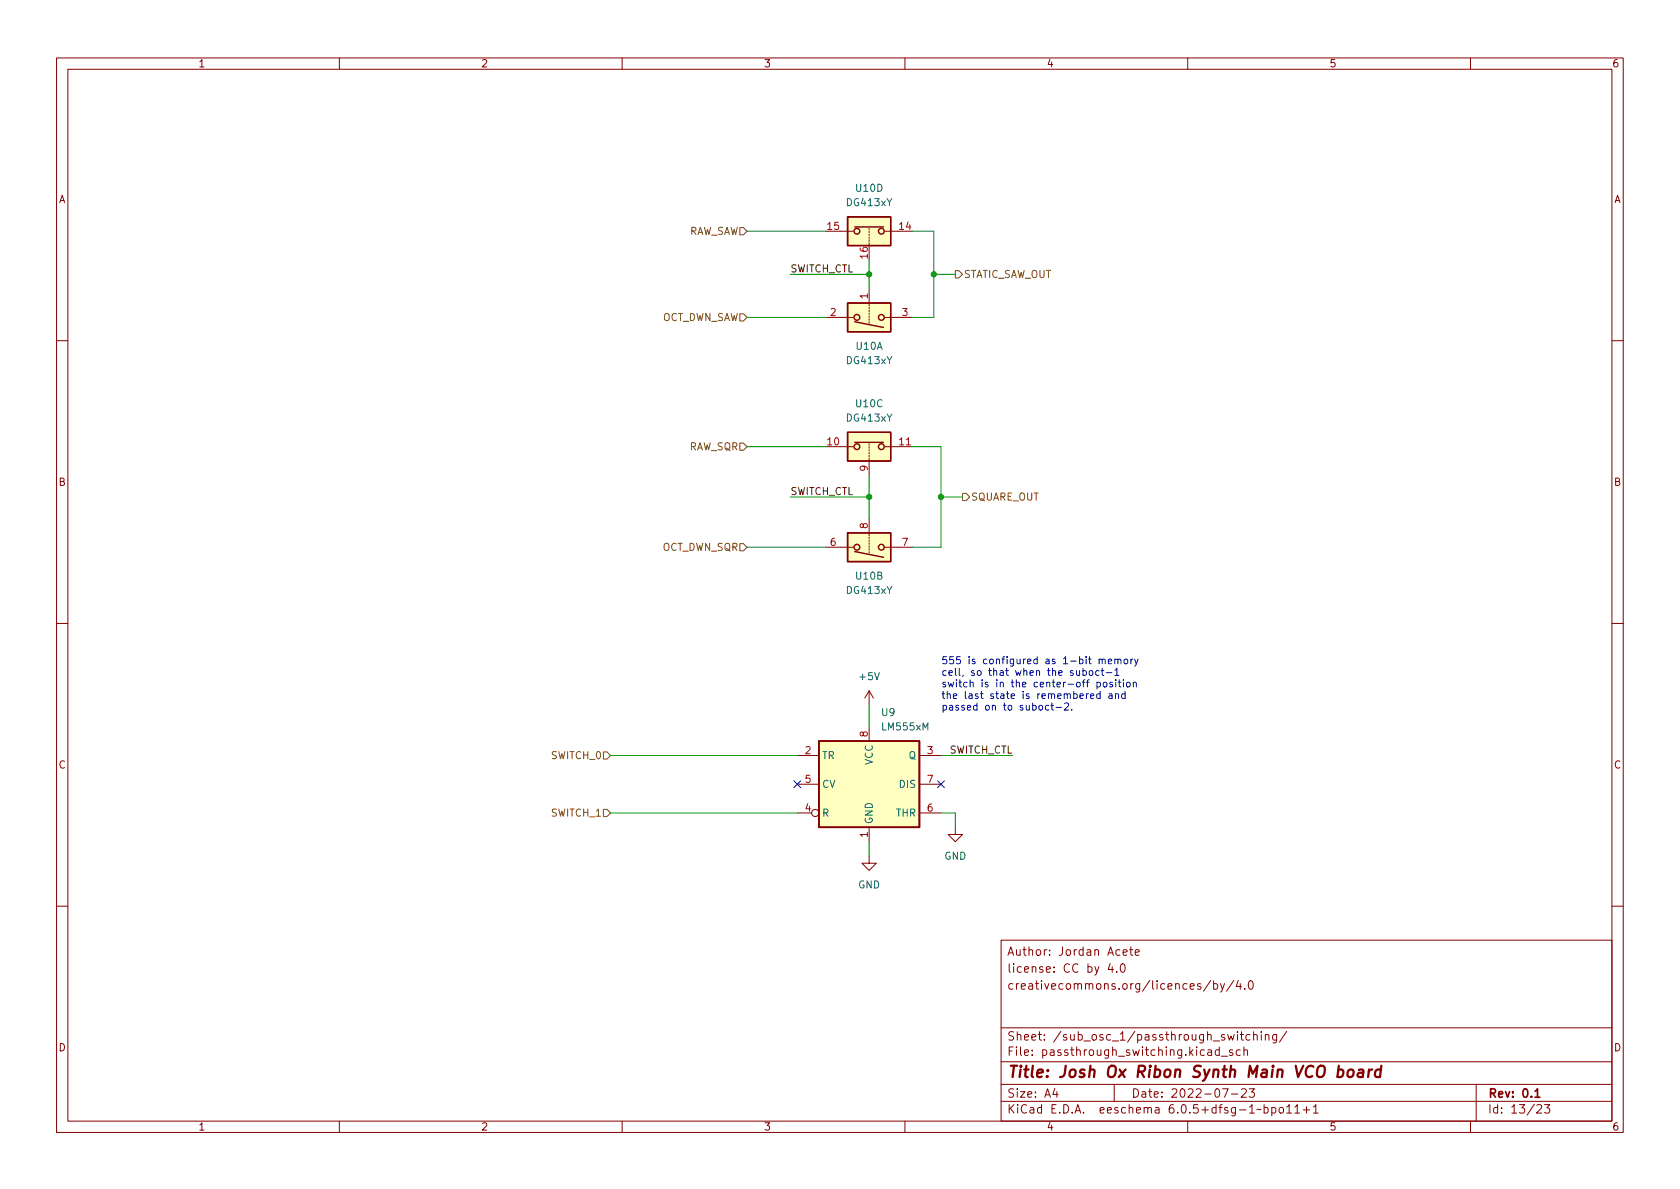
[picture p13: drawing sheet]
(kicad_sch (version 20211123) (generator eeschema)

 (paper "A4")

 (title_block
  (title "Josh Ox Ribon Synth Main VCO board")
  (date "2022-07-23")
  (rev "0.1")
  (comment 2 "creativecommons.org/licences/by/4.0")
  (comment 3 "license: CC by 4.0")
  (comment 4 "Author: Jordan Acete"))

 (lib_symbols
  (symbol "Analog_Switch:DG413xY" (pin_names (offset 0.254)) (in_bom yes) (on_board yes)
   (property "Reference" "U" (id 0) (at -3.175 5.334 0) (effects (font (size 1.27 1.27)) (justify left)))
   (property "Value" "DG413xY" (id 1) (at -3.175 3.556 0) (effects (font (size 1.27 1.27)) (justify left)))
   (property "Footprint" "Package_SO:SOIC-16_3.9x9.9mm_P1.27mm" (id 2) (at 0 -2.54 0) (effects (font (size 1.27 1.27)) hide))
   (property "Datasheet" "https://datasheets.maximintegrated.com/en/ds/DG411-DG413.pdf" (id 3) (at 0 0 0) (effects (font (size 1.27 1.27)) hide))
   (symbol "DG413xY_1_1"
    (rectangle (start -3.81 2.54) (end 3.81 -2.54) (stroke (width 0.254) (type default) (color 0 0 0 0)) (fill (type background)))
    (circle (center -2.159 0) (radius 0.508) (stroke (width 0.254) (type default) (color 0 0 0 0)) (fill (type none)))
    (polyline (pts (xy -5.08 0) (xy -2.794 0)) (stroke (width 0) (type default) (color 0 0 0 0)) (fill (type none)))
    (polyline (pts (xy -2.54 0.762) (xy 2.54 1.778)) (stroke (width 0.254) (type default) (color 0 0 0 0)) (fill (type none)))
    (polyline (pts (xy 0 -2.54) (xy 0 -2.032)) (stroke (width 0) (type default) (color 0 0 0 0)) (fill (type none)))
    (polyline (pts (xy 0 -1.778) (xy 0 -1.524)) (stroke (width 0) (type default) (color 0 0 0 0)) (fill (type none)))
    (polyline (pts (xy 0 -1.27) (xy 0 -1.016)) (stroke (width 0) (type default) (color 0 0 0 0)) (fill (type none)))
    (polyline (pts (xy 0 -0.762) (xy 0 -0.508)) (stroke (width 0) (type default) (color 0 0 0 0)) (fill (type none)))
    (polyline (pts (xy 0 -0.254) (xy 0 0)) (stroke (width 0) (type default) (color 0 0 0 0)) (fill (type none)))
    (polyline (pts (xy 0 0.254) (xy 0 0.508)) (stroke (width 0) (type default) (color 0 0 0 0)) (fill (type none)))
    (polyline (pts (xy 0 0.762) (xy 0 1.016)) (stroke (width 0) (type default) (color 0 0 0 0)) (fill (type none)))
    (polyline (pts (xy 5.08 0) (xy 2.794 0)) (stroke (width 0) (type default) (color 0 0 0 0)) (fill (type none)))
    (circle (center 2.159 0) (radius 0.508) (stroke (width 0.254) (type default) (color 0 0 0 0)) (fill (type none)))
    (pin input line (at 0 -5.08 90) (length 2.54) (name "~" (effects (font (size 1.27 1.27)))) (number "1" (effects (font (size 1.27 1.27)))))
    (pin passive line (at -7.62 0 0) (length 2.54) (name "~" (effects (font (size 1.27 1.27)))) (number "2" (effects (font (size 1.27 1.27)))))
    (pin passive line (at 7.62 0 180) (length 2.54) (name "~" (effects (font (size 1.27 1.27)))) (number "3" (effects (font (size 1.27 1.27))))))
   (symbol "DG413xY_2_1"
    (rectangle (start -3.81 2.54) (end 3.81 -2.54) (stroke (width 0.254) (type default) (color 0 0 0 0)) (fill (type background)))
    (circle (center -2.159 0) (radius 0.508) (stroke (width 0.254) (type default) (color 0 0 0 0)) (fill (type none)))
    (polyline (pts (xy -5.08 0) (xy -2.794 0)) (stroke (width 0) (type default) (color 0 0 0 0)) (fill (type none)))
    (polyline (pts (xy -2.54 0.762) (xy 2.54 1.778)) (stroke (width 0.254) (type default) (color 0 0 0 0)) (fill (type none)))
    (polyline (pts (xy 0 -2.54) (xy 0 -2.032)) (stroke (width 0) (type default) (color 0 0 0 0)) (fill (type none)))
    (polyline (pts (xy 0 -1.778) (xy 0 -1.524)) (stroke (width 0) (type default) (color 0 0 0 0)) (fill (type none)))
    (polyline (pts (xy 0 -1.27) (xy 0 -1.016)) (stroke (width 0) (type default) (color 0 0 0 0)) (fill (type none)))
    (polyline (pts (xy 0 -0.762) (xy 0 -0.508)) (stroke (width 0) (type default) (color 0 0 0 0)) (fill (type none)))
    (polyline (pts (xy 0 -0.254) (xy 0 0)) (stroke (width 0) (type default) (color 0 0 0 0)) (fill (type none)))
    (polyline (pts (xy 0 0.254) (xy 0 0.508)) (stroke (width 0) (type default) (color 0 0 0 0)) (fill (type none)))
    (polyline (pts (xy 0 0.762) (xy 0 1.016)) (stroke (width 0) (type default) (color 0 0 0 0)) (fill (type none)))
    (polyline (pts (xy 5.08 0) (xy 2.794 0)) (stroke (width 0) (type default) (color 0 0 0 0)) (fill (type none)))
    (circle (center 2.159 0) (radius 0.508) (stroke (width 0.254) (type default) (color 0 0 0 0)) (fill (type none)))
    (pin passive line (at -7.62 0 0) (length 2.54) (name "~" (effects (font (size 1.27 1.27)))) (number "6" (effects (font (size 1.27 1.27)))))
    (pin passive line (at 7.62 0 180) (length 2.54) (name "~" (effects (font (size 1.27 1.27)))) (number "7" (effects (font (size 1.27 1.27)))))
    (pin input line (at 0 -5.08 90) (length 2.54) (name "~" (effects (font (size 1.27 1.27)))) (number "8" (effects (font (size 1.27 1.27))))))
   (symbol "DG413xY_3_1"
    (rectangle (start -3.81 2.54) (end 3.81 -2.54) (stroke (width 0.254) (type default) (color 0 0 0 0)) (fill (type background)))
    (circle (center -2.159 0) (radius 0.508) (stroke (width 0.254) (type default) (color 0 0 0 0)) (fill (type none)))
    (polyline (pts (xy -5.08 0) (xy -2.794 0)) (stroke (width 0) (type default) (color 0 0 0 0)) (fill (type none)))
    (polyline (pts (xy -2.54 0.762) (xy 2.54 0.762)) (stroke (width 0.254) (type default) (color 0 0 0 0)) (fill (type none)))
    (polyline (pts (xy 0 -2.54) (xy 0 -2.032)) (stroke (width 0) (type default) (color 0 0 0 0)) (fill (type none)))
    (polyline (pts (xy 0 -1.778) (xy 0 -1.524)) (stroke (width 0) (type default) (color 0 0 0 0)) (fill (type none)))
    (polyline (pts (xy 0 -1.27) (xy 0 -1.016)) (stroke (width 0) (type default) (color 0 0 0 0)) (fill (type none)))
    (polyline (pts (xy 0 -0.762) (xy 0 -0.508)) (stroke (width 0) (type default) (color 0 0 0 0)) (fill (type none)))
    (polyline (pts (xy 0 -0.254) (xy 0 0)) (stroke (width 0) (type default) (color 0 0 0 0)) (fill (type none)))
    (polyline (pts (xy 0 0.254) (xy 0 0.508)) (stroke (width 0) (type default) (color 0 0 0 0)) (fill (type none)))
    (polyline (pts (xy 5.08 0) (xy 2.794 0)) (stroke (width 0) (type default) (color 0 0 0 0)) (fill (type none)))
    (circle (center 2.159 0) (radius 0.508) (stroke (width 0.254) (type default) (color 0 0 0 0)) (fill (type none)))
    (pin passive line (at -7.62 0 0) (length 2.54) (name "~" (effects (font (size 1.27 1.27)))) (number "10" (effects (font (size 1.27 1.27)))))
    (pin passive line (at 7.62 0 180) (length 2.54) (name "~" (effects (font (size 1.27 1.27)))) (number "11" (effects (font (size 1.27 1.27)))))
    (pin input line (at 0 -5.08 90) (length 2.54) (name "~" (effects (font (size 1.27 1.27)))) (number "9" (effects (font (size 1.27 1.27))))))
   (symbol "DG413xY_4_1"
    (rectangle (start -3.81 2.54) (end 3.81 -2.54) (stroke (width 0.254) (type default) (color 0 0 0 0)) (fill (type background)))
    (circle (center -2.159 0) (radius 0.508) (stroke (width 0.254) (type default) (color 0 0 0 0)) (fill (type none)))
    (polyline (pts (xy -5.08 0) (xy -2.794 0)) (stroke (width 0) (type default) (color 0 0 0 0)) (fill (type none)))
    (polyline (pts (xy -2.54 0.762) (xy 2.54 0.762)) (stroke (width 0.254) (type default) (color 0 0 0 0)) (fill (type none)))
    (polyline (pts (xy 0 -2.54) (xy 0 -2.032)) (stroke (width 0) (type default) (color 0 0 0 0)) (fill (type none)))
    (polyline (pts (xy 0 -1.778) (xy 0 -1.524)) (stroke (width 0) (type default) (color 0 0 0 0)) (fill (type none)))
    (polyline (pts (xy 0 -1.27) (xy 0 -1.016)) (stroke (width 0) (type default) (color 0 0 0 0)) (fill (type none)))
    (polyline (pts (xy 0 -0.762) (xy 0 -0.508)) (stroke (width 0) (type default) (color 0 0 0 0)) (fill (type none)))
    (polyline (pts (xy 0 -0.254) (xy 0 0)) (stroke (width 0) (type default) (color 0 0 0 0)) (fill (type none)))
    (polyline (pts (xy 0 0.254) (xy 0 0.508)) (stroke (width 0) (type default) (color 0 0 0 0)) (fill (type none)))
    (polyline (pts (xy 5.08 0) (xy 2.794 0)) (stroke (width 0) (type default) (color 0 0 0 0)) (fill (type none)))
    (circle (center 2.159 0) (radius 0.508) (stroke (width 0.254) (type default) (color 0 0 0 0)) (fill (type none)))
    (pin passive line (at 7.62 0 180) (length 2.54) (name "~" (effects (font (size 1.27 1.27)))) (number "14" (effects (font (size 1.27 1.27)))))
    (pin passive line (at -7.62 0 0) (length 2.54) (name "~" (effects (font (size 1.27 1.27)))) (number "15" (effects (font (size 1.27 1.27)))))
    (pin input line (at 0 -5.08 90) (length 2.54) (name "~" (effects (font (size 1.27 1.27)))) (number "16" (effects (font (size 1.27 1.27))))))
   (symbol "DG413xY_5_0"
    (pin power_in line (at 2.54 12.7 270) (length 2.54) (name "VL" (effects (font (size 1.27 1.27)))) (number "12" (effects (font (size 1.27 1.27)))))
    (pin power_in line (at 0 12.7 270) (length 2.54) (name "V+" (effects (font (size 1.27 1.27)))) (number "13" (effects (font (size 1.27 1.27)))))
    (pin power_in line (at 2.54 -12.7 90) (length 2.54) (name "V-" (effects (font (size 1.27 1.27)))) (number "4" (effects (font (size 1.27 1.27)))))
    (pin power_in line (at 0 -12.7 90) (length 2.54) (name "GND" (effects (font (size 1.27 1.27)))) (number "5" (effects (font (size 1.27 1.27))))))
   (symbol "DG413xY_5_1"
    (rectangle (start -3.81 10.16) (end 6.35 -10.16) (stroke (width 0.254) (type default) (color 0 0 0 0)) (fill (type background)))))
  (symbol "Timer:LM555xM" (in_bom yes) (on_board yes)
   (property "Reference" "U" (id 0) (at -10.16 8.89 0) (effects (font (size 1.27 1.27)) (justify left)))
   (property "Value" "LM555xM" (id 1) (at 2.54 8.89 0) (effects (font (size 1.27 1.27)) (justify left)))
   (property "Footprint" "Package_SO:SOIC-8_3.9x4.9mm_P1.27mm" (id 2) (at 21.59 -10.16 0) (effects (font (size 1.27 1.27)) hide))
   (property "Datasheet" "http://www.ti.com/lit/ds/symlink/lm555.pdf" (id 3) (at 21.59 -10.16 0) (effects (font (size 1.27 1.27)) hide))
   (symbol "LM555xM_0_0"
    (pin power_in line (at 0 -10.16 90) (length 2.54) (name "GND" (effects (font (size 1.27 1.27)))) (number "1" (effects (font (size 1.27 1.27)))))
    (pin power_in line (at 0 10.16 270) (length 2.54) (name "VCC" (effects (font (size 1.27 1.27)))) (number "8" (effects (font (size 1.27 1.27))))))
   (symbol "LM555xM_0_1"
    (rectangle (start -8.89 -7.62) (end 8.89 7.62) (stroke (width 0.254) (type default) (color 0 0 0 0)) (fill (type background)))
    (rectangle (start -8.89 -7.62) (end 8.89 7.62) (stroke (width 0.254) (type default) (color 0 0 0 0)) (fill (type background))))
   (symbol "LM555xM_1_1"
    (pin input line (at -12.7 5.08 0) (length 3.81) (name "TR" (effects (font (size 1.27 1.27)))) (number "2" (effects (font (size 1.27 1.27)))))
    (pin output line (at 12.7 5.08 180) (length 3.81) (name "Q" (effects (font (size 1.27 1.27)))) (number "3" (effects (font (size 1.27 1.27)))))
    (pin input inverted (at -12.7 -5.08 0) (length 3.81) (name "R" (effects (font (size 1.27 1.27)))) (number "4" (effects (font (size 1.27 1.27)))))
    (pin input line (at -12.7 0 0) (length 3.81) (name "CV" (effects (font (size 1.27 1.27)))) (number "5" (effects (font (size 1.27 1.27)))))
    (pin input line (at 12.7 -5.08 180) (length 3.81) (name "THR" (effects (font (size 1.27 1.27)))) (number "6" (effects (font (size 1.27 1.27)))))
    (pin input line (at 12.7 0 180) (length 3.81) (name "DIS" (effects (font (size 1.27 1.27)))) (number "7" (effects (font (size 1.27 1.27)))))))
  (symbol "power:+5V" (power) (pin_names (offset 0)) (in_bom yes) (on_board yes)
   (property "Reference" "#PWR" (id 0) (at 0 -3.81 0) (effects (font (size 1.27 1.27)) hide))
   (property "Value" "+5V" (id 1) (at 0 3.556 0) (effects (font (size 1.27 1.27))))
   (property "Footprint" "" (id 2) (at 0 0 0) (effects (font (size 1.27 1.27)) hide))
   (property "Datasheet" "" (id 3) (at 0 0 0) (effects (font (size 1.27 1.27)) hide))
   (symbol "+5V_0_1"
    (polyline (pts (xy -0.762 1.27) (xy 0 2.54)) (stroke (width 0) (type default) (color 0 0 0 0)) (fill (type none)))
    (polyline (pts (xy 0 0) (xy 0 2.54)) (stroke (width 0) (type default) (color 0 0 0 0)) (fill (type none)))
    (polyline (pts (xy 0 2.54) (xy 0.762 1.27)) (stroke (width 0) (type default) (color 0 0 0 0)) (fill (type none))))
   (symbol "+5V_1_1"
    (pin power_in line (at 0 0 90) (length 0) hide (name "+5V" (effects (font (size 1.27 1.27)))) (number "1" (effects (font (size 1.27 1.27)))))))
  (symbol "power:GND" (power) (pin_names (offset 0)) (in_bom yes) (on_board yes)
   (property "Reference" "#PWR" (id 0) (at 0 -6.35 0) (effects (font (size 1.27 1.27)) hide))
   (property "Value" "GND" (id 1) (at 0 -3.81 0) (effects (font (size 1.27 1.27))))
   (property "Footprint" "" (id 2) (at 0 0 0) (effects (font (size 1.27 1.27)) hide))
   (property "Datasheet" "" (id 3) (at 0 0 0) (effects (font (size 1.27 1.27)) hide))
   (symbol "GND_0_1"
    (polyline (pts (xy 0 0) (xy 0 -1.27) (xy 1.27 -1.27) (xy 0 -2.54) (xy -1.27 -1.27) (xy 0 -1.27)) (stroke (width 0) (type default) (color 0 0 0 0)) (fill (type none))))
   (symbol "GND_1_1"
    (pin power_in line (at 0 0 270) (length 0) hide (name "GND" (effects (font (size 1.27 1.27)))) (number "1" (effects (font (size 1.27 1.27))))))))

 (junction (at 166.37 87.63) (diameter 0) (color 0 0 0 0))
 (junction (at 153.67 48.26) (diameter 0) (color 0 0 0 0))
 (junction (at 165.1 48.26) (diameter 0) (color 0 0 0 0))
 (junction (at 153.67 87.63) (diameter 0) (color 0 0 0 0))

 (no_connect (at 166.37 138.43))
 (no_connect (at 140.97 138.43))

 (wire (pts (xy 139.7 87.63) (xy 153.67 87.63)) (stroke (width 0) (type default) (color 0 0 0 0)))
 (wire (pts (xy 166.37 96.52) (xy 166.37 87.63)) (stroke (width 0) (type default) (color 0 0 0 0)))
 (wire (pts (xy 107.95 143.51) (xy 140.97 143.51)) (stroke (width 0) (type default) (color 0 0 0 0)))
 (wire (pts (xy 168.91 48.26) (xy 165.1 48.26)) (stroke (width 0) (type default) (color 0 0 0 0)))
 (wire (pts (xy 132.08 40.64) (xy 146.05 40.64)) (stroke (width 0) (type default) (color 0 0 0 0)))
 (wire (pts (xy 153.67 124.46) (xy 153.67 128.27)) (stroke (width 0) (type default) (color 0 0 0 0)))
 (wire (pts (xy 161.29 55.88) (xy 165.1 55.88)) (stroke (width 0) (type default) (color 0 0 0 0)))
 (wire (pts (xy 132.08 78.74) (xy 146.05 78.74)) (stroke (width 0) (type default) (color 0 0 0 0)))
 (wire (pts (xy 168.91 143.51) (xy 168.91 146.05)) (stroke (width 0) (type default) (color 0 0 0 0)))
 (wire (pts (xy 153.67 83.82) (xy 153.67 87.63)) (stroke (width 0) (type default) (color 0 0 0 0)))
 (wire (pts (xy 153.67 45.72) (xy 153.67 48.26)) (stroke (width 0) (type default) (color 0 0 0 0)))
 (wire (pts (xy 165.1 40.64) (xy 161.29 40.64)) (stroke (width 0) (type default) (color 0 0 0 0)))
 (wire (pts (xy 132.08 55.88) (xy 146.05 55.88)) (stroke (width 0) (type default) (color 0 0 0 0)))
 (wire (pts (xy 139.7 48.26) (xy 153.67 48.26)) (stroke (width 0) (type default) (color 0 0 0 0)))
 (wire (pts (xy 153.67 48.26) (xy 153.67 50.8)) (stroke (width 0) (type default) (color 0 0 0 0)))
 (wire (pts (xy 107.95 133.35) (xy 140.97 133.35)) (stroke (width 0) (type default) (color 0 0 0 0)))
 (wire (pts (xy 165.1 48.26) (xy 165.1 40.64)) (stroke (width 0) (type default) (color 0 0 0 0)))
 (wire (pts (xy 165.1 55.88) (xy 165.1 48.26)) (stroke (width 0) (type default) (color 0 0 0 0)))
 (wire (pts (xy 166.37 87.63) (xy 166.37 78.74)) (stroke (width 0) (type default) (color 0 0 0 0)))
 (wire (pts (xy 153.67 87.63) (xy 153.67 91.44)) (stroke (width 0) (type default) (color 0 0 0 0)))
 (wire (pts (xy 166.37 87.63) (xy 170.18 87.63)) (stroke (width 0) (type default) (color 0 0 0 0)))
 (wire (pts (xy 166.37 133.35) (xy 179.07 133.35)) (stroke (width 0) (type default) (color 0 0 0 0)))
 (wire (pts (xy 153.67 148.59) (xy 153.67 151.13)) (stroke (width 0) (type default) (color 0 0 0 0)))
 (wire (pts (xy 166.37 143.51) (xy 168.91 143.51)) (stroke (width 0) (type default) (color 0 0 0 0)))
 (wire (pts (xy 166.37 78.74) (xy 161.29 78.74)) (stroke (width 0) (type default) (color 0 0 0 0)))
 (wire (pts (xy 161.29 96.52) (xy 166.37 96.52)) (stroke (width 0) (type default) (color 0 0 0 0)))
 (wire (pts (xy 146.05 96.52) (xy 132.08 96.52)) (stroke (width 0) (type default) (color 0 0 0 0)))

 (text "555 is configured as 1-bit memory \ncell, so that when the suboct-1 \nswitch is in the center-off position\nthe last state is remembered and \npassed on to suboct-2." (at 166.37 125.73 0) (effects (font (size 1.27 1.27)) (justify left bottom)))

 (label "SWITCH_CTL" (at 139.7 87.63 0) (effects (font (size 1.27 1.27)) (justify left bottom)))
 (label "SWITCH_CTL" (at 139.7 48.26 0) (effects (font (size 1.27 1.27)) (justify left bottom)))
 (label "SWITCH_CTL" (at 179.07 133.35 180) (effects (font (size 1.27 1.27)) (justify right bottom)))

 (hierarchical_label "OCT_DWN_SQR" (shape input) (at 132.08 96.52 180) (effects (font (size 1.27 1.27)) (justify right)))
 (hierarchical_label "STATIC_SAW_OUT" (shape output) (at 168.91 48.26 0) (effects (font (size 1.27 1.27)) (justify left)))
 (hierarchical_label "SWITCH_1" (shape input) (at 107.95 143.51 180) (effects (font (size 1.27 1.27)) (justify right)))
 (hierarchical_label "SWITCH_0" (shape input) (at 107.95 133.35 180) (effects (font (size 1.27 1.27)) (justify right)))
 (hierarchical_label "RAW_SQR" (shape input) (at 132.08 78.74 180) (effects (font (size 1.27 1.27)) (justify right)))
 (hierarchical_label "OCT_DWN_SAW" (shape input) (at 132.08 55.88 180) (effects (font (size 1.27 1.27)) (justify right)))
 (hierarchical_label "RAW_SAW" (shape input) (at 132.08 40.64 180) (effects (font (size 1.27 1.27)) (justify right)))
 (hierarchical_label "SQUARE_OUT" (shape output) (at 170.18 87.63 0) (effects (font (size 1.27 1.27)) (justify left)))

 (symbol (lib_id "power:+5V") (at 153.67 124.46 0) (unit 1) (in_bom yes) (on_board yes) (fields_autoplaced)
  (property "Reference" "#PWR01302" (id 0) (at 153.67 128.27 0) (effects (font (size 1.27 1.27)) hide))
  (property "Value" "+5V" (id 1) (at 153.67 119.38 0))
  (property "Footprint" "" (id 2) (at 153.67 124.46 0) (effects (font (size 1.27 1.27)) hide))
  (property "Datasheet" "" (id 3) (at 153.67 124.46 0) (effects (font (size 1.27 1.27)) hide)) (pin "1"))

 (symbol (lib_id "Analog_Switch:DG413xY") (at 153.67 96.52 0) (mirror x) (unit 2) (in_bom yes) (on_board yes) (fields_autoplaced)
  (property "Reference" "U10" (id 0) (at 153.67 101.6 0))
  (property "Value" "DG413xY" (id 1) (at 153.67 104.14 0))
  (property "Footprint" "Package_SO:SOIC-16_3.9x9.9mm_P1.27mm" (id 2) (at 153.67 93.98 0) (effects (font (size 1.27 1.27)) hide))
  (property "Datasheet" "https://datasheets.maximintegrated.com/en/ds/DG411-DG413.pdf" (id 3) (at 153.67 96.52 0) (effects (font (size 1.27 1.27)) hide)) (pin "1") (pin "2") (pin "3") (pin "6") (pin "7") (pin "8") (pin "10") (pin "11") (pin "9") (pin "14") (pin "15") (pin "16") (pin "12") (pin "13") (pin "4") (pin "5"))

 (symbol (lib_id "Analog_Switch:DG413xY") (at 153.67 40.64 0) (unit 4) (in_bom yes) (on_board yes) (fields_autoplaced)
  (property "Reference" "U10" (id 0) (at 153.67 33.02 0))
  (property "Value" "DG413xY" (id 1) (at 153.67 35.56 0))
  (property "Footprint" "Package_SO:SOIC-16_3.9x9.9mm_P1.27mm" (id 2) (at 153.67 43.18 0) (effects (font (size 1.27 1.27)) hide))
  (property "Datasheet" "https://datasheets.maximintegrated.com/en/ds/DG411-DG413.pdf" (id 3) (at 153.67 40.64 0) (effects (font (size 1.27 1.27)) hide)) (pin "1") (pin "2") (pin "3") (pin "6") (pin "7") (pin "8") (pin "10") (pin "11") (pin "9") (pin "14") (pin "15") (pin "16") (pin "12") (pin "13") (pin "4") (pin "5"))

 (symbol (lib_id "Analog_Switch:DG413xY") (at 153.67 55.88 0) (mirror x) (unit 1) (in_bom yes) (on_board yes) (fields_autoplaced)
  (property "Reference" "U10" (id 0) (at 153.67 60.96 0))
  (property "Value" "DG413xY" (id 1) (at 153.67 63.5 0))
  (property "Footprint" "Package_SO:SOIC-16_3.9x9.9mm_P1.27mm" (id 2) (at 153.67 53.34 0) (effects (font (size 1.27 1.27)) hide))
  (property "Datasheet" "https://datasheets.maximintegrated.com/en/ds/DG411-DG413.pdf" (id 3) (at 153.67 55.88 0) (effects (font (size 1.27 1.27)) hide)) (pin "1") (pin "2") (pin "3") (pin "6") (pin "7") (pin "8") (pin "10") (pin "11") (pin "9") (pin "14") (pin "15") (pin "16") (pin "12") (pin "13") (pin "4") (pin "5"))

 (symbol (lib_id "Analog_Switch:DG413xY") (at 153.67 78.74 0) (unit 3) (in_bom yes) (on_board yes) (fields_autoplaced)
  (property "Reference" "U10" (id 0) (at 153.67 71.12 0))
  (property "Value" "DG413xY" (id 1) (at 153.67 73.66 0))
  (property "Footprint" "Package_SO:SOIC-16_3.9x9.9mm_P1.27mm" (id 2) (at 153.67 81.28 0) (effects (font (size 1.27 1.27)) hide))
  (property "Datasheet" "https://datasheets.maximintegrated.com/en/ds/DG411-DG413.pdf" (id 3) (at 153.67 78.74 0) (effects (font (size 1.27 1.27)) hide)) (pin "1") (pin "2") (pin "3") (pin "6") (pin "7") (pin "8") (pin "10") (pin "11") (pin "9") (pin "14") (pin "15") (pin "16") (pin "12") (pin "13") (pin "4") (pin "5"))

 (symbol (lib_id "power:GND") (at 168.91 146.05 0) (unit 1) (in_bom yes) (on_board yes) (fields_autoplaced)
  (property "Reference" "#PWR01304" (id 0) (at 168.91 152.4 0) (effects (font (size 1.27 1.27)) hide))
  (property "Value" "GND" (id 1) (at 168.91 151.13 0))
  (property "Footprint" "" (id 2) (at 168.91 146.05 0) (effects (font (size 1.27 1.27)) hide))
  (property "Datasheet" "" (id 3) (at 168.91 146.05 0) (effects (font (size 1.27 1.27)) hide)) (pin "1"))

 (symbol (lib_id "Timer:LM555xM") (at 153.67 138.43 0) (unit 1) (in_bom yes) (on_board yes) (fields_autoplaced)
  (property "Reference" "U9" (id 0) (at 155.6894 125.73 0) (effects (font (size 1.27 1.27)) (justify left)))
  (property "Value" "LM555xM" (id 1) (at 155.6894 128.27 0) (effects (font (size 1.27 1.27)) (justify left)))
  (property "Footprint" "Package_SO:SOIC-8_3.9x4.9mm_P1.27mm" (id 2) (at 175.26 148.59 0) (effects (font (size 1.27 1.27)) hide))
  (property "Datasheet" "http://www.ti.com/lit/ds/symlink/lm555.pdf" (id 3) (at 175.26 148.59 0) (effects (font (size 1.27 1.27)) hide)) (pin "1") (pin "8") (pin "2") (pin "3") (pin "4") (pin "5") (pin "6") (pin "7"))

 (symbol (lib_id "power:GND") (at 153.67 151.13 0) (unit 1) (in_bom yes) (on_board yes) (fields_autoplaced)
  (property "Reference" "#PWR01303" (id 0) (at 153.67 157.48 0) (effects (font (size 1.27 1.27)) hide))
  (property "Value" "GND" (id 1) (at 153.67 156.21 0))
  (property "Footprint" "" (id 2) (at 153.67 151.13 0) (effects (font (size 1.27 1.27)) hide))
  (property "Datasheet" "" (id 3) (at 153.67 151.13 0) (effects (font (size 1.27 1.27)) hide)) (pin "1")))
